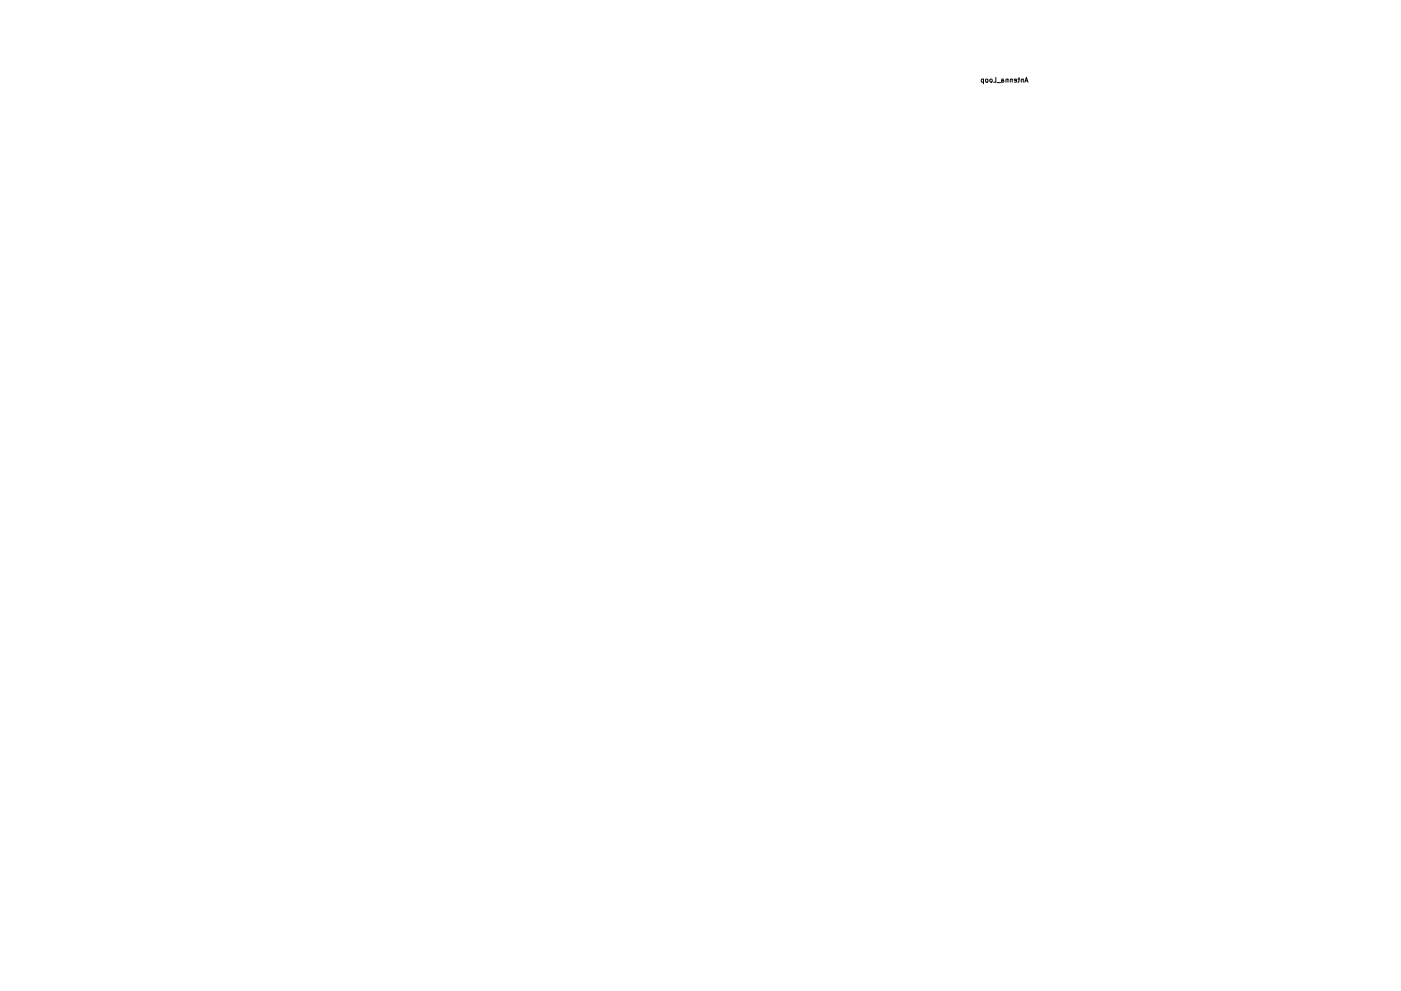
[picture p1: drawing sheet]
<svg xmlns="http://www.w3.org/2000/svg" width="297mm" height="210mm" viewBox="0 0 297 210" stroke-linecap="round" stroke-linejoin="round" font-family="sans-serif">
<g fill="none" stroke="#000" stroke-width=".21">
<path d="M208.5 16.8h-.3l-.2 .2 .1 .4h.4M208.5 16.8v1M209 16.8h.3l.2 .2v.3l-.2 .1-.4-.1zM209.9 16.9h.4v.5l-.4-.1zM211.1 16.4v1h-.4M211.4 17.5h.7M212.4 17l.5 .2-.2 .2h-.3M212.8 16.8h-.4v.6M213.7 16.9l-.4-.1v.6M213.7 16.8v.6M214.6 16.9l-.4-.1v.6M214.6 16.8v.6"/>
<path d="M215.5 17.1l-.5-.1 .1-.2h.3l.1 .1v.5h-.4M215.8 16.8h.4M216 16.4v.9l-.2 .1M216.9 16.9l-.3-.1-.1 .6M216.9 16.8v.6M217.3 17.4l.3-1 .3 1M217.4 17.2h.5"/>
</g>
</svg>
